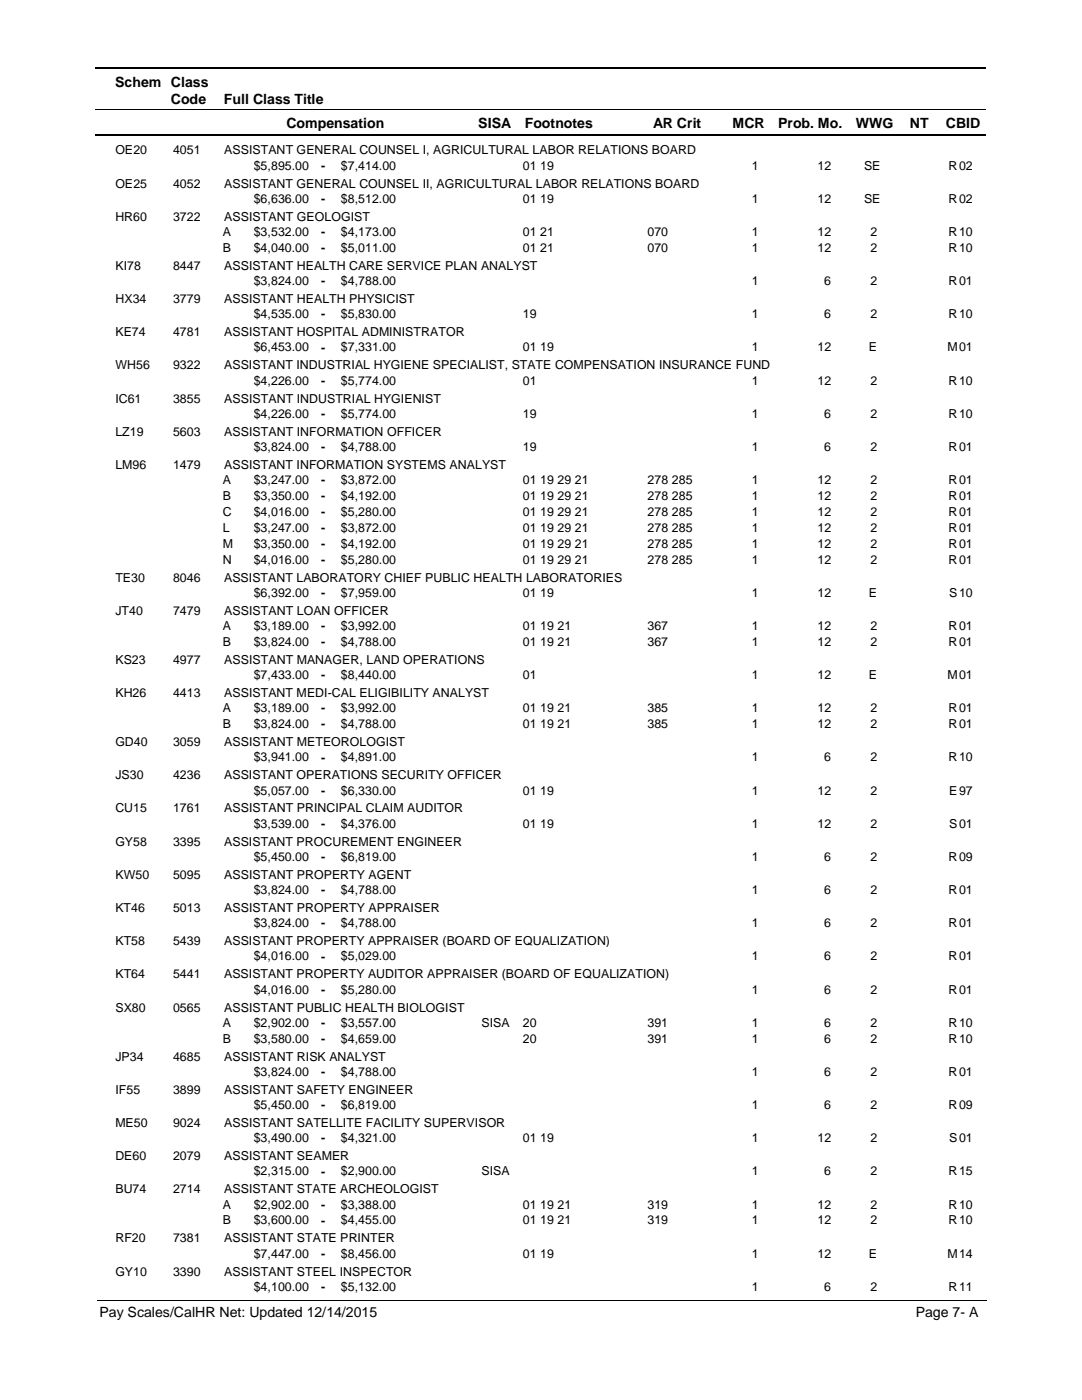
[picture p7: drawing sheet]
<svg xmlns="http://www.w3.org/2000/svg" width="216mm" height="279mm" viewBox="0 0 216 279" stroke-linecap="round" stroke-linejoin="round" font-family="sans-serif">
<defs><g id="words">
<g font-size="2.8">
<text x="23" y="17.3">Schem Class</text>
<text x="34.1" y="20.7">Code</text>
<text x="44.7" y="20.7">Full Class Title</text>
<text x="57.2" y="25.6">Compensation</text>
<text x="95.4" y="25.6">SISA</text>
<text x="104.7" y="25.6">Footnotes</text>
<text x="130.3" y="25.6">AR Crit</text>
<text x="146.2" y="25.6">MCR</text>
<text x="155.3" y="25.6">Prob. Mo.</text>
<text x="170.8" y="25.6">WWG</text>
<text x="181.5" y="25.6">NT</text>
<text x="188.7" y="25.6">CBID</text>
<text x="19.9" y="262.9">Pay Scales/CalHR Net: Updated 12/14/2015</text>
<text x="182.7" y="262.9">Page 7- A</text>
</g>
<g font-size="2.5">
<text x="23" y="30.8">OE20</text>
<text x="34.5" y="30.8">4051</text>
<text x="44.7" y="30.8">ASSISTANT GENERAL COUNSEL I, AGRICULTURAL LABOR RELATIONS BOARD</text>
<text x="50.6" y="33.9">$5,895.00</text>
<text x="64.1" y="33.9">-</text>
<text x="68" y="33.9">$7,414.00</text>
<text x="104.3" y="33.9">01 19</text>
<text x="150" y="33.9">1</text>
<text x="163.1" y="33.9">12</text>
<text x="172.4" y="33.9">SE</text>
<text x="189.3" y="33.9">R</text>
<text x="191.4" y="33.9">02</text>
<text x="23" y="37.4">OE25</text>
<text x="34.5" y="37.4">4052</text>
<text x="44.7" y="37.4">ASSISTANT GENERAL COUNSEL II, AGRICULTURAL LABOR RELATIONS BOARD</text>
<text x="50.6" y="40.5">$6,636.00</text>
<text x="64.1" y="40.5">-</text>
<text x="68" y="40.5">$8,512.00</text>
<text x="104.3" y="40.5">01 19</text>
<text x="150" y="40.5">1</text>
<text x="163.1" y="40.5">12</text>
<text x="172.4" y="40.5">SE</text>
<text x="189.3" y="40.5">R</text>
<text x="191.4" y="40.5">02</text>
<text x="23" y="44">HR60</text>
<text x="34.5" y="44">3722</text>
<text x="44.5" y="47.1">A</text>
<text x="44.7" y="44">ASSISTANT GEOLOGIST</text>
<text x="50.6" y="47.1">$3,532.00</text>
<text x="64.1" y="47.1">-</text>
<text x="68" y="47.1">$4,173.00</text>
<text x="104.3" y="47.1">01 21</text>
<text x="129.2" y="47.1">070</text>
<text x="150" y="47.1">1</text>
<text x="163.1" y="47.1">12</text>
<text x="173.7" y="47.1">2</text>
<text x="189.3" y="47.1">R</text>
<text x="191.4" y="47.1">10</text>
<text x="23" y="53.9">KI78</text>
<text x="34.5" y="53.9">8447</text>
<text x="44.5" y="50.3">B</text>
<text x="44.7" y="53.9">ASSISTANT HEALTH CARE SERVICE PLAN ANALYST</text>
<text x="50.6" y="50.3">$4,040.00</text>
<text x="64.1" y="50.3">-</text>
<text x="68" y="50.3">$5,011.00</text>
<text x="104.3" y="50.3">01 21</text>
<text x="129.2" y="50.3">070</text>
<text x="150" y="50.3">1</text>
<text x="163.1" y="50.3">12</text>
<text x="173.7" y="50.3">2</text>
<text x="189.3" y="50.3">R</text>
<text x="191.4" y="50.3">10</text>
<text x="50.6" y="56.9">$3,824.00</text>
<text x="64.1" y="56.9">-</text>
<text x="68" y="56.9">$4,788.00</text>
<text x="150" y="56.9">1</text>
<text x="164.5" y="56.9">6</text>
<text x="173.7" y="56.9">2</text>
<text x="189.3" y="56.9">R</text>
<text x="191.4" y="56.9">01</text>
<text x="23" y="60.5">HX34</text>
<text x="34.5" y="60.5">3779</text>
<text x="44.7" y="60.5">ASSISTANT HEALTH PHYSICIST</text>
<text x="50.6" y="63.5">$4,535.00</text>
<text x="64.1" y="63.5">-</text>
<text x="68" y="63.5">$5,830.00</text>
<text x="104.3" y="63.5">19</text>
<text x="150" y="63.5">1</text>
<text x="164.5" y="63.5">6</text>
<text x="173.7" y="63.5">2</text>
<text x="189.3" y="63.5">R</text>
<text x="191.4" y="63.5">10</text>
<text x="23" y="67.1">KE74</text>
<text x="34.5" y="67.1">4781</text>
<text x="44.7" y="67.1">ASSISTANT HOSPITAL ADMINISTRATOR</text>
<text x="50.6" y="70.1">$6,453.00</text>
<text x="64.1" y="70.2">-</text>
<text x="68" y="70.1">$7,331.00</text>
<text x="104.3" y="70.1">01 19</text>
<text x="150" y="70.1">1</text>
<text x="163.1" y="70.1">12</text>
<text x="173.4" y="70.1">E</text>
<text x="189.1" y="70.1">M</text>
<text x="191.4" y="70.1">01</text>
<text x="23" y="73.7">WH56</text>
<text x="34.5" y="73.7">9322</text>
<text x="44.7" y="73.7">ASSISTANT INDUSTRIAL HYGIENE SPECIALIST, STATE COMPENSATION INSURANCE FUND</text>
<text x="50.6" y="76.8">$4,226.00</text>
<text x="64.1" y="76.8">-</text>
<text x="68" y="76.8">$5,774.00</text>
<text x="104.3" y="76.8">01</text>
<text x="150" y="76.8">1</text>
<text x="163.1" y="76.8">12</text>
<text x="173.7" y="76.8">2</text>
<text x="189.3" y="76.8">R</text>
<text x="191.4" y="76.8">10</text>
<text x="23" y="80.3">IC61</text>
<text x="34.5" y="80.3">3855</text>
<text x="44.7" y="80.3">ASSISTANT INDUSTRIAL HYGIENIST</text>
<text x="50.6" y="83.4">$4,226.00</text>
<text x="64.1" y="83.4">-</text>
<text x="68" y="83.4">$5,774.00</text>
<text x="104.3" y="83.4">19</text>
<text x="150" y="83.4">1</text>
<text x="164.5" y="83.4">6</text>
<text x="173.7" y="83.4">2</text>
<text x="189.3" y="83.4">R</text>
<text x="191.4" y="83.4">10</text>
<text x="23" y="87">LZ19</text>
<text x="34.5" y="87">5603</text>
<text x="44.7" y="87">ASSISTANT INFORMATION OFFICER</text>
<text x="23" y="93.6">LM96</text>
<text x="34.5" y="93.6">1479</text>
<text x="44.7" y="93.6">ASSISTANT INFORMATION SYSTEMS ANALYST</text>
<text x="50.6" y="90">$3,824.00</text>
<text x="64.1" y="90">-</text>
<text x="68" y="90">$4,788.00</text>
<text x="104.3" y="90">19</text>
<text x="150" y="90">1</text>
<text x="164.5" y="90">6</text>
<text x="173.7" y="90">2</text>
<text x="189.3" y="90">R</text>
<text x="191.4" y="90">01</text>
<text x="44.5" y="96.6">A</text>
<text x="44.5" y="99.8">B</text>
<text x="50.6" y="96.6">$3,247.00</text>
<text x="50.6" y="99.8">$3,350.00</text>
<text x="64.1" y="96.7">-</text>
<text x="64.1" y="99.8">-</text>
<text x="68" y="96.6">$3,872.00</text>
<text x="68" y="99.8">$4,192.00</text>
<text x="104.3" y="96.6">01 19 29 21</text>
<text x="104.3" y="99.8">01 19 29 21</text>
<text x="129.2" y="96.6">278 285</text>
<text x="129.2" y="99.8">278 285</text>
<text x="150" y="96.6">1</text>
<text x="150" y="99.8">1</text>
<text x="163.1" y="96.6">12</text>
<text x="163.1" y="99.8">12</text>
<text x="173.7" y="96.6">2</text>
<text x="173.7" y="99.8">2</text>
<text x="189.3" y="96.6">R</text>
<text x="189.3" y="99.8">R</text>
<text x="191.4" y="96.6">01</text>
<text x="191.4" y="99.8">01</text>
<text x="44.5" y="103">C</text>
<text x="44.5" y="106.2">L</text>
<text x="50.6" y="103">$4,016.00</text>
<text x="50.6" y="106.2">$3,247.00</text>
<text x="64.1" y="103">-</text>
<text x="64.1" y="106.2">-</text>
<text x="68" y="106.2">$3,872.00</text>
<text x="68" y="103">$5,280.00</text>
<text x="104.3" y="106.2">01 19 29 21</text>
<text x="104.3" y="103">01 19 29 21</text>
<text x="129.2" y="106.2">278 285</text>
<text x="129.2" y="103">278 285</text>
<text x="150" y="103">1</text>
<text x="150" y="106.2">1</text>
<text x="163.1" y="103">12</text>
<text x="163.1" y="106.2">12</text>
<text x="173.7" y="106.2">2</text>
<text x="173.7" y="103">2</text>
<text x="189.3" y="103">R</text>
<text x="189.3" y="106.2">R</text>
<text x="191.4" y="103">01</text>
<text x="191.4" y="106.2">01</text>
<text x="44.5" y="109.3">M</text>
<text x="44.5" y="112.5">N</text>
<text x="50.6" y="109.3">$3,350.00</text>
<text x="50.6" y="112.5">$4,016.00</text>
<text x="64.1" y="109.3">-</text>
<text x="64.1" y="112.5">-</text>
<text x="68" y="109.3">$4,192.00</text>
<text x="68" y="112.5">$5,280.00</text>
<text x="104.3" y="109.3">01 19 29 21</text>
<text x="104.3" y="112.5">01 19 29 21</text>
<text x="129.2" y="109.3">278 285</text>
<text x="129.2" y="112.5">278 285</text>
<text x="150" y="112.5">1</text>
<text x="150" y="109.3">1</text>
<text x="163.1" y="109.3">12</text>
<text x="163.1" y="112.5">12</text>
<text x="173.7" y="109.3">2</text>
<text x="173.7" y="112.5">2</text>
<text x="189.3" y="112.5">R</text>
<text x="189.3" y="109.3">R</text>
<text x="191.4" y="109.3">01</text>
<text x="191.4" y="112.5">01</text>
<text x="23" y="116.1">TE30</text>
<text x="34.5" y="116.1">8046</text>
<text x="44.7" y="116.1">ASSISTANT LABORATORY CHIEF PUBLIC HEALTH LABORATORIES</text>
<text x="50.6" y="119.1">$6,392.00</text>
<text x="64.1" y="119.1">-</text>
<text x="68" y="119.1">$7,959.00</text>
<text x="104.3" y="119.1">01 19</text>
<text x="150" y="119.1">1</text>
<text x="163.1" y="119.1">12</text>
<text x="173.4" y="119.1">E</text>
<text x="189.4" y="119.1">S</text>
<text x="191.4" y="119.1">10</text>
<text x="23" y="122.7">JT40</text>
<text x="34.5" y="122.7">7479</text>
<text x="44.5" y="125.8">A</text>
<text x="44.7" y="122.7">ASSISTANT LOAN OFFICER</text>
<text x="50.6" y="125.8">$3,189.00</text>
<text x="64.1" y="125.8">-</text>
<text x="68" y="125.8">$3,992.00</text>
<text x="104.3" y="125.8">01 19 21</text>
<text x="129.2" y="125.8">367</text>
<text x="150" y="125.8">1</text>
<text x="163.1" y="125.8">12</text>
<text x="173.7" y="125.8">2</text>
<text x="189.3" y="125.8">R</text>
<text x="191.4" y="125.8">01</text>
<text x="44.5" y="128.9">B</text>
<text x="50.6" y="128.9">$3,824.00</text>
<text x="64.1" y="128.9">-</text>
<text x="68" y="128.9">$4,788.00</text>
<text x="104.3" y="128.9">01 19 21</text>
<text x="129.2" y="128.9">367</text>
<text x="150" y="128.9">1</text>
<text x="163.1" y="128.9">12</text>
<text x="173.7" y="128.9">2</text>
<text x="189.3" y="128.9">R</text>
<text x="191.4" y="128.9">01</text>
<text x="23" y="132.5">KS23</text>
<text x="34.5" y="132.5">4977</text>
<text x="44.7" y="132.5">ASSISTANT MANAGER, LAND OPERATIONS</text>
<text x="50.6" y="135.5">$7,433.00</text>
<text x="64.1" y="135.6">-</text>
<text x="68" y="135.5">$8,440.00</text>
<text x="104.3" y="135.5">01</text>
<text x="150" y="135.5">1</text>
<text x="163.1" y="135.5">12</text>
<text x="173.4" y="135.5">E</text>
<text x="189.1" y="135.5">M</text>
<text x="191.4" y="135.5">01</text>
<text x="23" y="139.1">KH26</text>
<text x="34.5" y="139.1">4413</text>
<text x="44.5" y="142.1">A</text>
<text x="44.7" y="139.1">ASSISTANT MEDI-CAL ELIGIBILITY ANALYST</text>
<text x="50.6" y="142.1">$3,189.00</text>
<text x="64.1" y="142.2">-</text>
<text x="68" y="142.1">$3,992.00</text>
<text x="104.3" y="142.1">01 19 21</text>
<text x="129.2" y="142.1">385</text>
<text x="150" y="142.1">1</text>
<text x="163.1" y="142.1">12</text>
<text x="173.7" y="142.1">2</text>
<text x="189.3" y="142.1">R</text>
<text x="191.4" y="142.1">01</text>
<text x="23" y="148.9">GD40</text>
<text x="34.5" y="148.9">3059</text>
<text x="44.5" y="145.3">B</text>
<text x="44.7" y="148.9">ASSISTANT METEOROLOGIST</text>
<text x="50.6" y="145.3">$3,824.00</text>
<text x="64.1" y="145.3">-</text>
<text x="68" y="145.3">$4,788.00</text>
<text x="104.3" y="145.3">01 19 21</text>
<text x="129.2" y="145.3">385</text>
<text x="150" y="145.3">1</text>
<text x="163.1" y="145.3">12</text>
<text x="173.7" y="145.3">2</text>
<text x="189.3" y="145.3">R</text>
<text x="191.4" y="145.3">01</text>
<text x="23" y="155.5">JS30</text>
<text x="34.5" y="155.5">4236</text>
<text x="44.7" y="155.5">ASSISTANT OPERATIONS SECURITY OFFICER</text>
<text x="50.6" y="152">$3,941.00</text>
<text x="64.1" y="152">-</text>
<text x="68" y="152">$4,891.00</text>
<text x="150" y="152">1</text>
<text x="164.5" y="152">6</text>
<text x="173.7" y="152">2</text>
<text x="189.3" y="152">R</text>
<text x="191.4" y="152">10</text>
<text x="50.6" y="158.6">$5,057.00</text>
<text x="64.1" y="158.6">-</text>
<text x="68" y="158.6">$6,330.00</text>
<text x="104.3" y="158.6">01 19</text>
<text x="150" y="158.6">1</text>
<text x="163.1" y="158.6">12</text>
<text x="173.7" y="158.6">2</text>
<text x="189.4" y="158.6">E</text>
<text x="191.4" y="158.6">97</text>
<text x="23" y="162.1">CU15</text>
<text x="34.5" y="162.1">1761</text>
<text x="44.7" y="162.1">ASSISTANT PRINCIPAL CLAIM AUDITOR</text>
<text x="50.6" y="165.2">$3,539.00</text>
<text x="64.1" y="165.2">-</text>
<text x="68" y="165.2">$4,376.00</text>
<text x="104.3" y="165.2">01 19</text>
<text x="150" y="165.2">1</text>
<text x="163.1" y="165.2">12</text>
<text x="173.7" y="165.2">2</text>
<text x="189.4" y="165.2">S</text>
<text x="191.4" y="165.2">01</text>
<text x="23" y="168.8">GY58</text>
<text x="34.5" y="168.8">3395</text>
<text x="44.7" y="168.8">ASSISTANT PROCUREMENT ENGINEER</text>
<text x="50.6" y="171.8">$5,450.00</text>
<text x="64.1" y="171.9">-</text>
<text x="68" y="171.8">$6,819.00</text>
<text x="150" y="171.8">1</text>
<text x="164.5" y="171.8">6</text>
<text x="173.7" y="171.8">2</text>
<text x="189.3" y="171.8">R</text>
<text x="191.4" y="171.8">09</text>
<text x="23" y="175.4">KW50</text>
<text x="34.5" y="175.4">5095</text>
<text x="44.7" y="175.4">ASSISTANT PROPERTY AGENT</text>
<text x="50.6" y="178.4">$3,824.00</text>
<text x="64.1" y="178.5">-</text>
<text x="68" y="178.4">$4,788.00</text>
<text x="150" y="178.4">1</text>
<text x="164.5" y="178.4">6</text>
<text x="173.7" y="178.4">2</text>
<text x="189.3" y="178.4">R</text>
<text x="191.4" y="178.4">01</text>
<text x="23" y="182">KT46</text>
<text x="34.5" y="182">5013</text>
<text x="44.7" y="182">ASSISTANT PROPERTY APPRAISER</text>
<text x="50.6" y="185">$3,824.00</text>
<text x="64.1" y="185.1">-</text>
<text x="68" y="185">$4,788.00</text>
<text x="150" y="185">1</text>
<text x="164.5" y="185">6</text>
<text x="173.7" y="185">2</text>
<text x="189.3" y="185">R</text>
<text x="191.4" y="185">01</text>
<text x="23" y="188.6">KT58</text>
<text x="34.5" y="188.6">5439</text>
<text x="44.7" y="188.6">ASSISTANT PROPERTY APPRAISER (BOARD OF EQUALIZATION)</text>
<text x="50.6" y="191.7">$4,016.00</text>
<text x="64.1" y="191.7">-</text>
<text x="68" y="191.7">$5,029.00</text>
<text x="150" y="191.7">1</text>
<text x="164.5" y="191.7">6</text>
<text x="173.7" y="191.7">2</text>
<text x="189.3" y="191.7">R</text>
<text x="191.4" y="191.7">01</text>
<text x="23" y="195.3">KT64</text>
<text x="34.5" y="195.3">5441</text>
<text x="44.7" y="195.3">ASSISTANT PROPERTY AUDITOR APPRAISER (BOARD OF EQUALIZATION)</text>
<text x="23" y="201.9">SX80</text>
<text x="34.5" y="201.9">0565</text>
<text x="44.7" y="201.9">ASSISTANT PUBLIC HEALTH BIOLOGIST</text>
<text x="50.6" y="198.3">$4,016.00</text>
<text x="64.1" y="198.3">-</text>
<text x="68" y="198.3">$5,280.00</text>
<text x="150" y="198.3">1</text>
<text x="164.5" y="198.3">6</text>
<text x="173.7" y="198.3">2</text>
<text x="189.3" y="198.3">R</text>
<text x="191.4" y="198.3">01</text>
<text x="44.5" y="204.9">A</text>
<text x="44.5" y="208.1">B</text>
<text x="50.6" y="204.9">$2,902.00</text>
<text x="50.6" y="208.1">$3,580.00</text>
<text x="64.1" y="204.9">-</text>
<text x="64.1" y="208.1">-</text>
<text x="68" y="208.1">$4,659.00</text>
<text x="68" y="204.9">$3,557.00</text>
<text x="96.1" y="204.9">SISA</text>
<text x="104.3" y="208.1">20</text>
<text x="104.3" y="204.9">20</text>
<text x="129.2" y="208.1">391</text>
<text x="129.2" y="204.9">391</text>
<text x="150" y="204.9">1</text>
<text x="150" y="208.1">1</text>
<text x="164.5" y="204.9">6</text>
<text x="164.5" y="208.1">6</text>
<text x="173.7" y="208.1">2</text>
<text x="173.7" y="204.9">2</text>
<text x="189.3" y="204.9">R</text>
<text x="189.3" y="208.1">R</text>
<text x="191.4" y="204.9">10</text>
<text x="191.4" y="208.1">10</text>
<text x="23" y="211.7">JP34</text>
<text x="34.5" y="211.7">4685</text>
<text x="44.7" y="211.7">ASSISTANT RISK ANALYST</text>
<text x="50.6" y="214.7">$3,824.00</text>
<text x="64.1" y="214.8">-</text>
<text x="68" y="214.7">$4,788.00</text>
<text x="150" y="214.7">1</text>
<text x="164.5" y="214.7">6</text>
<text x="173.7" y="214.7">2</text>
<text x="189.3" y="214.7">R</text>
<text x="191.4" y="214.7">01</text>
<text x="23" y="218.3">IF55</text>
<text x="34.5" y="218.3">3899</text>
<text x="44.7" y="218.3">ASSISTANT SAFETY ENGINEER</text>
<text x="50.6" y="221.3">$5,450.00</text>
<text x="64.1" y="221.4">-</text>
<text x="68" y="221.3">$6,819.00</text>
<text x="150" y="221.3">1</text>
<text x="164.5" y="221.3">6</text>
<text x="173.7" y="221.3">2</text>
<text x="189.3" y="221.3">R</text>
<text x="191.4" y="221.3">09</text>
<text x="23" y="224.9">ME50</text>
<text x="34.5" y="224.9">9024</text>
<text x="44.7" y="224.9">ASSISTANT SATELLITE FACILITY SUPERVISOR</text>
<text x="50.6" y="228">$3,490.00</text>
<text x="64.1" y="228">-</text>
<text x="68" y="228">$4,321.00</text>
<text x="104.3" y="228">01 19</text>
<text x="150" y="228">1</text>
<text x="163.1" y="228">12</text>
<text x="173.7" y="228">2</text>
<text x="189.4" y="228">S</text>
<text x="191.4" y="228">01</text>
<text x="23" y="231.5">DE60</text>
<text x="34.5" y="231.5">2079</text>
<text x="44.7" y="231.5">ASSISTANT SEAMER</text>
<text x="23" y="238.2">BU74</text>
<text x="34.5" y="238.2">2714</text>
<text x="44.7" y="238.2">ASSISTANT STATE ARCHEOLOGIST</text>
<text x="50.6" y="234.6">$2,315.00</text>
<text x="64.1" y="234.6">-</text>
<text x="68" y="234.6">$2,900.00</text>
<text x="96.1" y="234.6">SISA</text>
<text x="150" y="234.6">1</text>
<text x="164.5" y="234.6">6</text>
<text x="173.7" y="234.6">2</text>
<text x="189.3" y="234.6">R</text>
<text x="191.4" y="234.6">15</text>
<text x="44.5" y="241.2">A</text>
<text x="44.5" y="244.4">B</text>
<text x="50.6" y="241.2">$2,902.00</text>
<text x="50.6" y="244.4">$3,600.00</text>
<text x="64.1" y="241.2">-</text>
<text x="64.1" y="244.4">-</text>
<text x="68" y="241.2">$3,388.00</text>
<text x="68" y="244.4">$4,455.00</text>
<text x="104.3" y="241.2">01 19 21</text>
<text x="104.3" y="244.4">01 19 21</text>
<text x="129.2" y="241.2">319</text>
<text x="129.2" y="244.4">319</text>
<text x="150" y="244.4">1</text>
<text x="150" y="241.2">1</text>
<text x="163.1" y="241.2">12</text>
<text x="163.1" y="244.4">12</text>
<text x="173.7" y="241.2">2</text>
<text x="173.7" y="244.4">2</text>
<text x="189.3" y="244.4">R</text>
<text x="189.3" y="241.2">R</text>
<text x="191.4" y="241.2">10</text>
<text x="191.4" y="244.4">10</text>
<text x="23" y="247.9">RF20</text>
<text x="34.5" y="247.9">7381</text>
<text x="44.7" y="247.9">ASSISTANT STATE PRINTER</text>
<text x="50.6" y="251">$7,447.00</text>
<text x="64.1" y="251">-</text>
<text x="68" y="251">$8,456.00</text>
<text x="104.3" y="251">01 19</text>
<text x="150" y="251">1</text>
<text x="163.1" y="251">12</text>
<text x="173.4" y="251">E</text>
<text x="189.1" y="251">M</text>
<text x="191.4" y="251">14</text>
<text x="23" y="254.6">GY10</text>
<text x="34.5" y="254.6">3390</text>
<text x="44.7" y="254.6">ASSISTANT STEEL INSPECTOR</text>
<text x="50.6" y="257.6">$4,100.00</text>
<text x="64.1" y="257.7">-</text>
<text x="68" y="257.6">$5,132.00</text>
<text x="150" y="257.6">1</text>
<text x="164.5" y="257.6">6</text>
<text x="173.7" y="257.6">2</text>
<text x="189.3" y="257.6">R</text>
<text x="191.4" y="257.6">11</text>
</g>
</g></defs>
<path d="M19 13.5h177.8M19 27h177.8" fill="none" stroke="#000" stroke-width=".36"/>
<path d="M19 21.8h177.8" fill="none" stroke="#000" stroke-width=".2"/>
<g fill="#fff">
<path d="M46.9 31.2h16.3v3h-16.3z"/>
<path d="M191 31.2h4.2v3h-4.2z"/>
<path d="M46.9 37.8h16.3v3h-16.3z"/>
<path d="M191 37.8h4.2v3h-4.2z"/>
<path d="M46.9 44.5h16.3v3h-16.3z"/>
<path d="M191 44.5h4.2v3h-4.2z"/>
<path d="M46.9 47.6h16.3v3h-16.3z"/>
<path d="M191 47.6h4.2v3h-4.2z"/>
<path d="M46.9 54.3h16.3v3h-16.3z"/>
<path d="M191 54.3h4.2v3h-4.2z"/>
<path d="M46.9 60.9h16.3v3h-16.3z"/>
<path d="M191 60.9h4.2v3h-4.2z"/>
<path d="M46.9 67.5h16.3v3h-16.3z"/>
<path d="M191 67.5h4.2v3h-4.2z"/>
<path d="M46.9 74.1h16.3v3h-16.3z"/>
<path d="M191 74.1h4.2v3h-4.2z"/>
<path d="M46.9 80.8h16.3v2.9h-16.3z"/>
<path d="M191 80.8h4.2v2.9h-4.2z"/>
<path d="M46.9 87.4h16.3v3h-16.3z"/>
<path d="M191 87.4h4.2v3h-4.2z"/>
<path d="M46.9 94h16.3v3h-16.3z"/>
<path d="M191 94h4.2v3h-4.2z"/>
<path d="M46.9 97.2h16.3v3h-16.3z"/>
<path d="M191 97.2h4.2v3h-4.2z"/>
<path d="M46.9 100.4h16.3v2.9h-16.3z"/>
<path d="M191 100.4h4.2v2.9h-4.2z"/>
<path d="M46.9 103.5h16.3v3h-16.3z"/>
<path d="M191 103.5h4.2v3h-4.2z"/>
<path d="M46.9 106.7h16.3v3h-16.3z"/>
<path d="M191 106.7h4.2v3h-4.2z"/>
<path d="M46.9 109.9h16.3v2.9h-16.3z"/>
<path d="M191 109.9h4.2v2.9h-4.2z"/>
<path d="M46.9 116.5h16.3v2.9h-16.3z"/>
<path d="M191 116.5h4.2v2.9h-4.2z"/>
<path d="M46.9 123.1h16.3v3h-16.3z"/>
<path d="M191 123.1h4.2v3h-4.2z"/>
<path d="M46.9 126.3h16.3v3h-16.3z"/>
<path d="M191 126.3h4.2v3h-4.2z"/>
<path d="M46.9 132.9h16.3v3h-16.3z"/>
<path d="M191 132.9h4.2v3h-4.2z"/>
<path d="M46.9 139.5h16.3v3h-16.3z"/>
<path d="M191 139.5h4.2v3h-4.2z"/>
<path d="M46.9 142.7h16.3v3h-16.3z"/>
<path d="M191 142.7h4.2v3h-4.2z"/>
<path d="M46.9 149.3h16.3v3h-16.3z"/>
<path d="M191 149.3h4.2v3h-4.2z"/>
<path d="M46.9 155.9h16.3v3h-16.3z"/>
<path d="M191 155.9h4.2v3h-4.2z"/>
<path d="M46.9 162.6h16.3v2.9h-16.3z"/>
<path d="M191 162.6h4.2v2.9h-4.2z"/>
<path d="M46.9 169.2h16.3v3h-16.3z"/>
<path d="M191 169.2h4.2v3h-4.2z"/>
<path d="M46.9 175.8h16.3v3h-16.3z"/>
<path d="M191 175.8h4.2v3h-4.2z"/>
<path d="M46.9 182.4h16.3v3h-16.3z"/>
<path d="M191 182.4h4.2v3h-4.2z"/>
<path d="M46.9 189.1h16.3v2.9h-16.3z"/>
<path d="M191 189.1h4.2v2.9h-4.2z"/>
<path d="M46.9 195.7h16.3v2.9h-16.3z"/>
<path d="M191 195.7h4.2v2.9h-4.2z"/>
<path d="M46.9 202.3h16.3v3h-16.3z"/>
<path d="M191 202.3h4.2v3h-4.2z"/>
<path d="M46.9 205.5h16.3v2.9h-16.3z"/>
<path d="M191 205.5h4.2v2.9h-4.2z"/>
<path d="M46.9 212.1h16.3v3h-16.3z"/>
<path d="M191 212.1h4.2v3h-4.2z"/>
<path d="M46.9 218.7h16.3v3h-16.3z"/>
<path d="M191 218.7h4.2v3h-4.2z"/>
<path d="M46.9 225.3h16.3v3h-16.3z"/>
<path d="M191 225.3h4.2v3h-4.2z"/>
<path d="M46.9 232h16.3v2.9h-16.3z"/>
<path d="M191 232h4.2v2.9h-4.2z"/>
<path d="M46.9 238.6h16.3v3h-16.3z"/>
<path d="M191 238.6h4.2v3h-4.2z"/>
<path d="M46.9 241.7h16.3v3h-16.3z"/>
<path d="M191 241.7h4.2v3h-4.2z"/>
<path d="M46.9 248.4h16.3v3h-16.3z"/>
<path d="M191 248.4h4.2v3h-4.2z"/>
<path d="M46.9 255h16.3v3h-16.3z"/>
<path d="M191 255h4.2v3h-4.2z"/>
</g>
<path d="M19.4 259.6h177.4" fill="none" stroke="#000" stroke-width=".2"/>
<use href="#words"/>
</svg>
